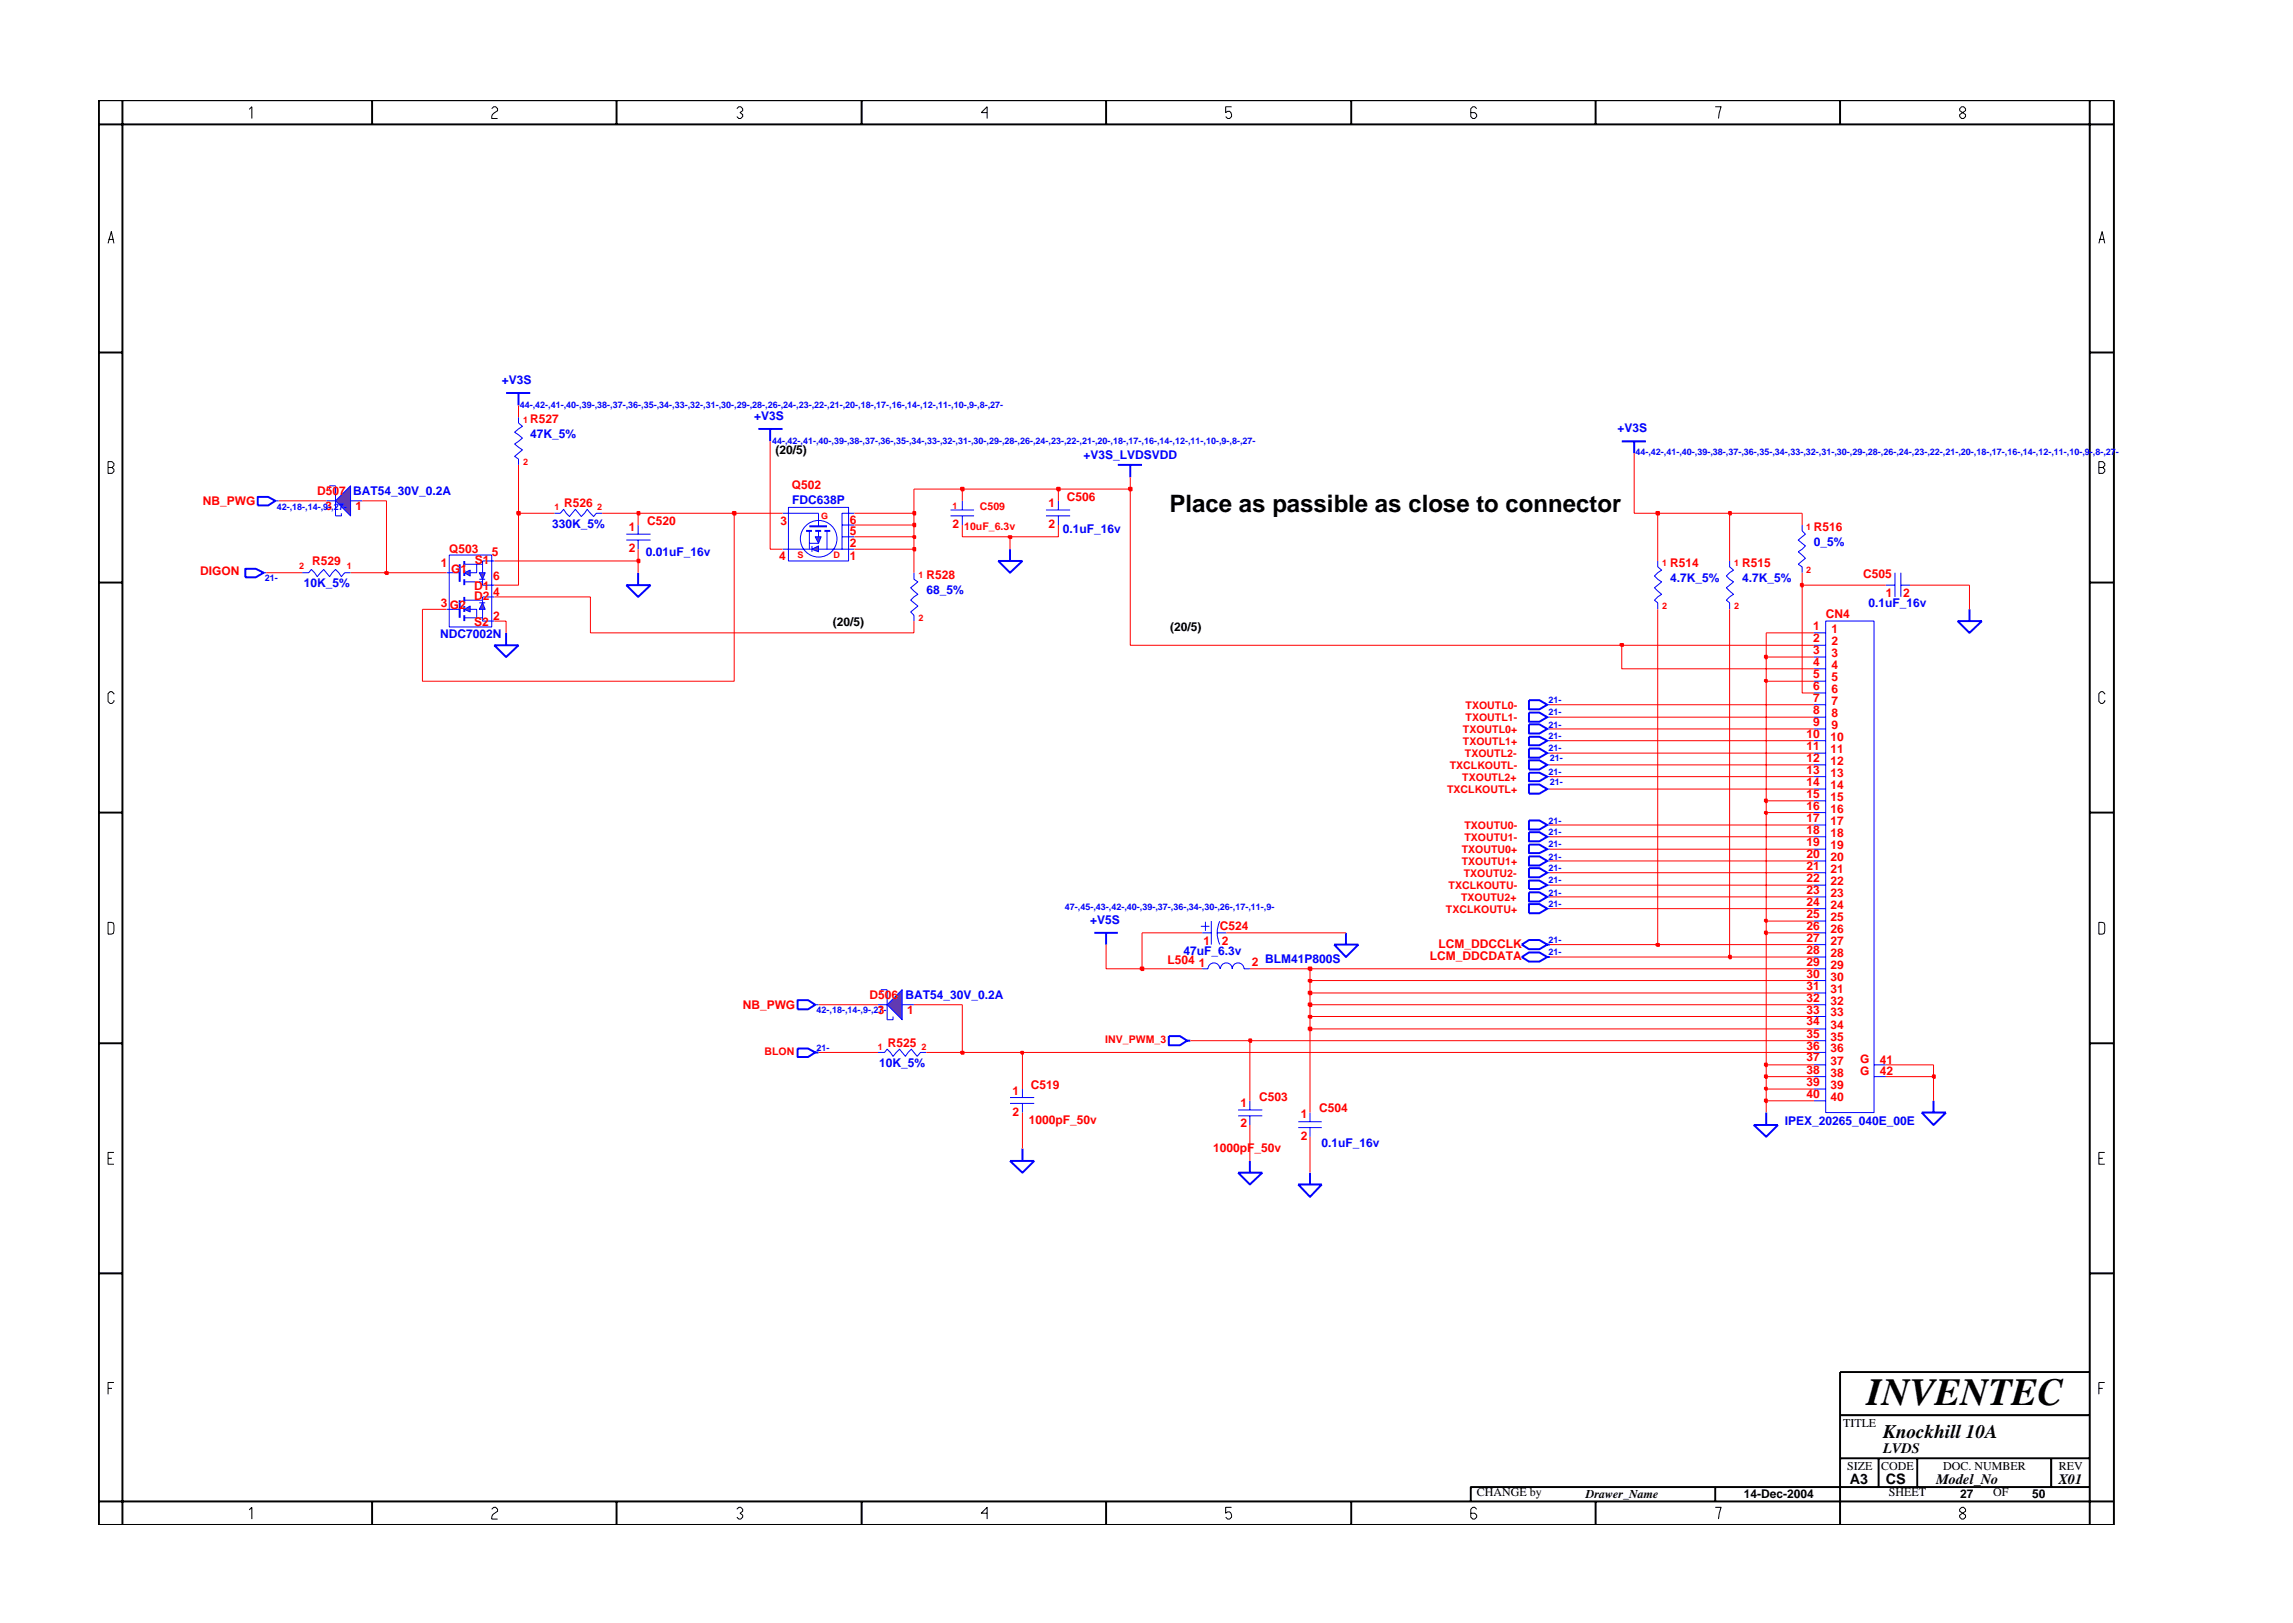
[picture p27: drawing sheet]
<svg xmlns="http://www.w3.org/2000/svg" width="297mm" height="210mm" viewBox="0 0 297 210" stroke-linecap="round" stroke-linejoin="round" font-family="sans-serif">
<defs><g id="words">
<text font-size="5" x="241.8" y="182">INVENTEC</text>
<text font-size="3.1" x="151.5" y="66.3">Place as passible as close to connector</text>
<text font-size="2.5" x="244" y="186.3">Knockhill 10A</text>
<g font-size="1.9">
<text x="244" y="188.2">LVDS</text>
<text x="239.6" y="192.2">A3</text>
<text x="244.3" y="192.3">CS</text>
<text x="250.8" y="192.2">Model_No</text>
<text x="266.6" y="192.2">X01</text>
</g>
<g font-size="1.6" fill="#00f">
<text x="65" y="49.8">+V3S</text>
<text x="68.7" y="56.8">47K_5%</text>
<text x="97.7" y="54.5">+V3S</text>
<text x="140.4" y="59.5">+V3S_LVDSVDD</text>
<text x="209.5" y="56">+V3S</text>
<text x="45.7" y="64.1">BAT54_30V_0.2A</text>
<text x="102.6" y="65.3">FDC638P</text>
<text x="71.5" y="68.4">330K_5%</text>
<text x="137.7" y="69">0.1uF_16v</text>
<text x="235" y="70.7">0_5%</text>
<text x="39.4" y="76">10K_5%</text>
<text x="83.7" y="72.1">0.01uF_16v</text>
<text x="120" y="77">68_5%</text>
<text x="216.4" y="75.4">4.7K_5%</text>
<text x="225.7" y="75.4">4.7K_5%</text>
<text x="57" y="82.7">NDC7002N</text>
<text x="242.1" y="78.7">0.1uF_16v</text>
<text x="141.2" y="119.7">+V5S</text>
<text x="153.3" y="123.7">47uF_6.3v</text>
<text x="117.3" y="129.4">BAT54_30V_0.2A</text>
<text x="113.9" y="138.3">10K_5%</text>
<text x="171.2" y="148.6">0.1uF_16v</text>
<text x="231.2" y="145.7">IPEX_20265_040E_00E</text>
</g>
<g font-size="1.6" fill="#f00">
<text x="68.7" y="54.8">R527</text>
<text x="26.3" y="65.4">NB_PWG</text>
<text x="41.1" y="64.1">D507</text>
<text x="73.1" y="65.7">R526</text>
<text x="102.6" y="63.4">Q502</text>
<text x="135.8" y="65.7">1</text>
<text x="138.2" y="64.9">C506</text>
<text x="42.2" y="66">3</text>
<text x="46.1" y="66">1</text>
<text x="58.2" y="71.7">Q503</text>
<text x="81.5" y="68.8">1</text>
<text x="81.5" y="71.5">2</text>
<text x="83.8" y="68">C520</text>
<text x="101.1" y="68">3</text>
<text x="110.1" y="70.9">2</text>
<text x="110.1" y="69.4">5</text>
<text x="110.1" y="67.8">6</text>
<text x="123.4" y="68.4">2</text>
<text x="135.8" y="68.4">2</text>
<text x="235" y="68.8">R516</text>
<text x="25.9" y="74.5">DIGON</text>
<text x="40.4" y="73.2">R529</text>
<text x="57.1" y="73.5">1</text>
<text x="58.4" y="74.3">G1</text>
<text x="61.4" y="76.4">D1</text>
<text x="61.4" y="77.7">D2</text>
<text x="61.5" y="73.1">S1</text>
<text x="63.7" y="72.1">5</text>
<text x="63.9" y="75.2">6</text>
<text x="63.9" y="77.2">4</text>
<text x="101" y="72.5">4</text>
<text x="110.1" y="72.5">1</text>
<text x="120" y="75">R528</text>
<text x="216.4" y="73.4">R514</text>
<text x="225.7" y="73.4">R515</text>
<text x="241.3" y="74.9">C505</text>
<text x="244.3" y="77.3">1</text>
<text x="246.6" y="77.3">2</text>
<text x="57.1" y="78.6">3</text>
<text x="58.3" y="78.9">G2</text>
<text x="61.4" y="81">S2</text>
<text x="63.9" y="80.3">2</text>
<text x="234.9" y="83.1">2</text>
<text x="234.9" y="81.6">1</text>
<text x="236.5" y="80">CN4</text>
<text x="237.2" y="83.6">2</text>
<text x="237.2" y="82">1</text>
<text x="234.9" y="84.8">3</text>
<text x="234.9" y="86.3">4</text>
<text x="234.9" y="87.8">5</text>
<text x="234.9" y="89.4">6</text>
<text x="237.2" y="85.1">3</text>
<text x="237.2" y="88.3">5</text>
<text x="237.2" y="89.8">6</text>
<text x="237.2" y="86.6">4</text>
<text x="234" y="95.6">10</text>
<text x="234.9" y="94.1">9</text>
<text x="234.9" y="90.9">7</text>
<text x="234.9" y="92.5">8</text>
<text x="237.1" y="96">10</text>
<text x="237.2" y="94.4">9</text>
<text x="237.2" y="91.3">7</text>
<text x="237.2" y="92.9">8</text>
<text x="234" y="97.1">11</text>
<text x="234" y="98.7">12</text>
<text x="234" y="100.3">13</text>
<text x="234" y="101.8">14</text>
<text x="237.1" y="97.6">11</text>
<text x="237.1" y="99.1">12</text>
<text x="237.1" y="100.6">13</text>
<text x="234" y="103.4">15</text>
<text x="234" y="104.9">16</text>
<text x="234" y="106.4">17</text>
<text x="237.1" y="102.2">14</text>
<text x="237.1" y="103.7">15</text>
<text x="237.1" y="105.3">16</text>
<text x="237.1" y="106.9">17</text>
<text x="234" y="108">18</text>
<text x="234" y="109.6">19</text>
<text x="234" y="111.2">20</text>
<text x="234" y="112.7">21</text>
<text x="237.1" y="108.4">18</text>
<text x="237.1" y="110">19</text>
<text x="237.1" y="111.5">20</text>
<text x="237.1" y="113.1">21</text>
<text x="234" y="114.2">22</text>
<text x="234" y="115.8">23</text>
<text x="234" y="117.4">24</text>
<text x="234" y="118.9">25</text>
<text x="237.1" y="114.7">22</text>
<text x="237.1" y="116.2">23</text>
<text x="237.1" y="117.7">24</text>
<text x="237.1" y="119.3">25</text>
<text x="151.3" y="124.9">L504</text>
<text x="155.3" y="125.3">1</text>
<text x="155.9" y="122.4">1</text>
<text x="158" y="120.4">C524</text>
<text x="158.3" y="122.4">2</text>
<text x="162.2" y="125.1">2 BLM41P800S</text>
<text x="185.2" y="124.3">LCM_DDCDATA</text>
<text x="186.3" y="122.8">LCM_DDCCLK</text>
<text x="234" y="120.5">26</text>
<text x="234" y="122">27</text>
<text x="234" y="123.5">28</text>
<text x="234" y="125.1">29</text>
<text x="237.1" y="120.8">26</text>
<text x="237.1" y="122.4">27</text>
<text x="237.1" y="124">28</text>
<text x="237.1" y="125.5">29</text>
<text x="96.2" y="130.7">NB_PWG</text>
<text x="112.6" y="129.4">D506</text>
<text x="113.7" y="131.3">3</text>
<text x="117.5" y="131.3">1</text>
<text x="234" y="126.7">30</text>
<text x="234" y="128.2">31</text>
<text x="234" y="129.8">32</text>
<text x="234" y="131.3">33</text>
<text x="237.1" y="127">30</text>
<text x="237.1" y="128.6">31</text>
<text x="237.1" y="130.2">32</text>
<text x="237.1" y="131.7">33</text>
<text x="115" y="135.6">R525</text>
<text x="234" y="132.8">34</text>
<text x="234" y="134.5">35</text>
<text x="234" y="136">36</text>
<text x="234" y="137.5">37</text>
<text x="237.1" y="133.3">34</text>
<text x="237.1" y="134.8">35</text>
<text x="237.1" y="136.3">36</text>
<text x="237.1" y="138">37</text>
<text x="241" y="137.8">G</text>
<text x="243.5" y="137.8">41</text>
<text x="131.2" y="141.8">1</text>
<text x="133.5" y="141.1">C519</text>
<text x="160.7" y="143.4">1</text>
<text x="163.1" y="142.6">C503</text>
<text x="234" y="142.2">40</text>
<text x="234" y="139.1">38</text>
<text x="234" y="140.6">39</text>
<text x="237.1" y="142.6">40</text>
<text x="237.1" y="139.5">38</text>
<text x="237.1" y="141.1">39</text>
<text x="241" y="139.3">G</text>
<text x="243.5" y="139.3">42</text>
<text x="131.2" y="144.5">2</text>
<text x="133.3" y="145.5">1000pF_50v</text>
<text x="157.2" y="149.3">1000pF_50v</text>
<text x="160.7" y="146.1">2</text>
<text x="168.5" y="144.9">1</text>
<text x="168.5" y="147.7">2</text>
<text x="170.9" y="144.1">C504</text>
</g>
<g font-size="1.6">
<text x="100.4" y="58.9">(20/5)</text>
<text x="107.9" y="81">(20/5)</text>
<text x="151.6" y="81.8">(20/5)</text>
<text x="238.7" y="184.8">TITLE</text>
<text x="239.3" y="190.4">SIZE</text>
<text x="243.7" y="190.4">CODE</text>
<text x="251.7" y="190.4">DOC. NUMBER</text>
<text x="266.7" y="190.4">REV</text>
<text x="191.3" y="193.9">CHANGE by</text>
<text x="205.4" y="194.1">Drawer_Name</text>
<text x="225.9" y="194.1">14-Dec-2004</text>
<text x="244.7" y="193.9">SHEET</text>
<text x="253.9" y="194.1">27</text>
<text x="258.2" y="193.9">OF</text>
<text x="263.3" y="194.1">50</text>
</g>
<g font-size="1.4" fill="#f00">
<text x="124.9" y="68.6">10uF_6.3v</text>
<text x="126.9" y="66.1">C509</text>
<text x="189.5" y="94.9">TXOUTL0+</text>
<text x="189.9" y="91.8">TXOUTL0-</text>
<text x="189.9" y="93.4">TXOUTL1-</text>
<text x="187.8" y="99.6">TXCLKOUTL-</text>
<text x="189.4" y="101.2">TXOUTL2+</text>
<text x="189.5" y="96.5">TXOUTL1+</text>
<text x="189.8" y="98.1">TXOUTL2-</text>
<text x="187.5" y="102.7">TXCLKOUTL+</text>
<text x="189.7" y="107.4">TXOUTU0-</text>
<text x="189.4" y="110.5">TXOUTU0+</text>
<text x="189.4" y="112">TXOUTU1+</text>
<text x="189.6" y="113.6">TXOUTU2-</text>
<text x="189.7" y="108.9">TXOUTU1-</text>
<text x="187.3" y="118.2">TXCLKOUTU+</text>
<text x="187.7" y="115.2">TXCLKOUTU-</text>
<text x="189.3" y="116.7">TXOUTU2+</text>
<text x="99" y="136.7">BLON</text>
<text x="143.2" y="135.2">INV_PWM_3</text>
</g>
<g font-size="1.2" fill="#00f">
<text x="67.3" y="52.8">44-,42-,41-,40-,39-,38-,37-,36-,35-,34-,33-,32-,31-,30-,29-,28-,26-,24-,23-,22-,21-,20-,18-,17-,16-,14-,12-,11-,10-,9-,8-,27-</text>
<text x="100" y="57.5">44-,42-,41-,40-,39-,38-,37-,36-,35-,34-,33-,32-,31-,30-,29-,28-,26-,24-,23-,22-,21-,20-,18-,17-,16-,14-,12-,11-,10-,9-,8-,27-</text>
<text x="211.9" y="59">44-,42-,41-,40-,39-,38-,37-,36-,35-,34-,33-,32-,31-,30-,29-,28-,26-,24-,23-,22-,21-,20-,18-,17-,16-,14-,12-,11-,10-,9-,8-,27-</text>
<text x="35.8" y="66">42-,18-,14-,9-,27-</text>
<text x="34.3" y="75.3">21-</text>
<text x="200.6" y="95.8">21-</text>
<text x="200.6" y="91.1">21-</text>
<text x="200.6" y="94.3">21-</text>
<text x="200.6" y="92.7">21-</text>
<text x="200.6" y="100.4">21-</text>
<text x="200.6" y="97.3">21-</text>
<text x="200.8" y="98.6">21-</text>
<text x="200.8" y="101.7">21-</text>
<text x="200.6" y="106.7">21-</text>
<text x="200.6" y="109.8">21-</text>
<text x="200.6" y="108.2">21-</text>
<text x="200.6" y="112.9">21-</text>
<text x="200.6" y="111.4">21-</text>
<text x="138" y="117.8">47-,45-,43-,42-,40-,39-,37-,36-,34-,30-,26-,17-,11-,9-</text>
<text x="200.6" y="117.5">21-</text>
<text x="200.6" y="116">21-</text>
<text x="200.6" y="114.4">21-</text>
<text x="200.6" y="123.7">21-</text>
<text x="200.6" y="122.2">21-</text>
<text x="105.8" y="131.2">42-,18-,14-,9-,27-</text>
<text x="105.8" y="136.2">21-</text>
</g>
<g font-size="1.2" fill="#f00">
<text x="67.8" y="54.8">1</text>
<text x="67.8" y="60.2">2</text>
<text x="123.4" y="65.9">1</text>
<text x="71.8" y="66.1">1</text>
<text x="77.4" y="66.1">2</text>
<text x="106.4" y="67.3">G</text>
<text x="234" y="68.7">1</text>
<text x="38.8" y="73.7">2</text>
<text x="44.9" y="73.8">1</text>
<text x="103.3" y="72.3">S</text>
<text x="108" y="72.3">D</text>
<text x="119" y="74.9">1</text>
<text x="215.3" y="73.4">1</text>
<text x="224.6" y="73.4">1</text>
<text x="234" y="74.2">2</text>
<text x="119" y="80.5">2</text>
<text x="215.3" y="78.9">2</text>
<text x="224.6" y="78.9">2</text>
<text x="113.7" y="136">1</text>
<text x="119.4" y="136">2</text>
</g>
</g></defs>
<path d="M57.9 78.9h1.6M244.3 75.8h1.2M245.5 74.2v3.1M246.2 75.8h1.2M246.2 74.2v3.1M200.4 99.1h.4M200.4 116.2h.4M113.7 136.3h.9l.3-.4 .8 .9 .8-.9 .8 .9 .8-.9 .7 .9 .4-.5h.8" fill="none" stroke="#00f" stroke-width=".13"/>
<path d="M210.1 57.2h3.1M211.7 57.2v1.5M59.5 77.8v2.2M64 83.6h3.2l-1.6 1.5zM65.6 82v1.6M198.1 98.5h1.3l1 .6-1 .6h-1.3zM198.1 115.6h1.3l1 .6-1 .6h-1.3zM103.3 135.8h1.4l.9 .5-.9 .6h-1.4zM105.6 136.3h.4M160.4 151.9h3.1l-1.6 1.5zM161.9 150.4v1.5" fill="none" stroke="#00f" stroke-width=".25"/>
<path d="M62.5 78.1l.4 .8h-.8z" fill="#3c3cc8"/>
<path d="M62.1 78.1h.8M62.5 78.1l.4 .8h-.8z" fill="none" stroke="#00f" stroke-width=".13"/>
<path d="M60.1 78.9l.8-.4v.8z" fill="#3c3cc8"/>
<path d="M57.9 74.2h1.6M60.1 78.9l.8-.4v.8zM60.1 77.8h2.4M60.9 78.9h.9v1.1M62.5 78.9v1.6h1.5M64 77.3h-1.5v.8M60.1 80h2.4" fill="none" stroke="#00f" stroke-width=".13"/>
<path d="M59.5 73.1v2.3M60.1 77.3v.8M60.1 78.5v.8M60.1 79.7v.8" fill="none" stroke="#00f" stroke-width=".25"/>
<path d="M62.1 74.2h.8l-.4 .8z" fill="#3c3cc8"/>
<path d="M62.1 74.2h.8l-.4 .8zM62.1 75h.8" fill="none" stroke="#00f" stroke-width=".13"/>
<path d="M60.1 74.2l.8-.3v.7z" fill="#3c3cc8"/>
<g fill="none" stroke="#00f" stroke-width=".13">
<path d="M67.2 54v.8l.5 .4-1 .8 1 .8-1 .7 1 .8-1 .8 .5 .4v.7M42.3 64.9h1.2M43.5 62.9v3.9M45.4 64.9h1.5M58.2 71.9h5.5v9.3h-5.5zM60.1 74.2l.8-.3v.7zM60.1 73.1h2.4M60.1 75.4h2.4M61.8 73.1v1.1h-.9M62.5 75v.8h1.5M64 72.7h-1.5v1.5M81.1 69.2h3.2"/>
<path d="M81.1 70h3.2M82.7 68v1.2M82.7 70v1.1M214.7 72.7v.7l.6 .5-1 .7 1 .8-1 .7 1 .9-1 .8 .4 .3v.8M224.1 72.7v.7l.5 .5-1 .7 1 .8-1 .7 1 .9-1 .8 .5 .3v.8M200.4 91.3h.4M200.4 111.5h.4M200.4 100.6h.4M200.4 113.1h.4M155.7 125.5h.8a.76 .76 0 0 1 .8-.8 .76 .76 0 0 1 .7 .8M158.1 125.5a.76 .76 0 0 1 .8-.8 .76 .76 0 0 1 .7 .8 .76 .76 0 0 1 .8-.8 .76 .76 0 0 1 .7 .8h.8"/>
</g>
<g fill="none" stroke="#00f" stroke-width=".25">
<path d="M60.1 72.7v.7M60.1 73.9v.7M60.1 75v.8M81.1 75.8h3.2l-1.6 1.5zM82.7 74.2v1.6M144.8 60.2h3.1M146.4 60.2v1.6M255.1 78.9v1.6M198.1 90.7h1.3l1 .6-1 .6h-1.3zM253.6 80.5h3.1l-1.6 1.5zM198.1 110.9h1.3l1 .6-1 .6h-1.3zM198.1 100.1h1.3l1 .5-1 .6h-1.3z"/>
<path d="M198.1 112.5h1.3l1 .6-1 .6h-1.3zM172.8 122.4h3.2l-1.6 1.6zM174.4 120.8v1.6M168.2 153.4h3l-1.5 1.7zM169.7 151.9v1.5"/>
</g>
<path d="M45.4 62.9v3.9l-1.9-1.9z" fill="#3c3cc8"/>
<g fill="none" stroke="#00f" stroke-width=".13">
<path d="M39.1 74.2h.9l.3-.4 .8 .9 .8-.9 .8 .9 .8-.9 .7 .9 .4-.5h.8M43.5 62.9h-.8v.5M44.2 66.5v.3h-.7M45.4 62.9v3.9l-1.9-1.9zM118.4 74.2v.8l.5 .4-.9 .7 .9 .9-.9 .8 .9 .7-.9 .8 .4 .4v.8M200.4 94.4h.4M200.4 97.6h.4M235 94.4h1.5M235 83.6h1.5M235 82h1.5M235 86.6h1.5M235 85.1h1.5"/>
<path d="M235 89.8h1.5M235 88.3h1.5M235 92.9h1.5M235 91.3h1.5M235 96h1.5M235 99.1h1.5M235 97.6h1.5M236.5 80.5h6.3v63.6h-6.3zM200.4 108.4h.4M235 102.2h1.5M235 100.6h1.5M235 105.3h1.5"/>
<path d="M235 103.7h1.5M235 108.4h1.5M235 106.9h1.5M235 111.5h1.5M235 110h1.5M235 114.7h1.5M235 113.1h1.5M235 117.7h1.5M235 116.2h1.5M235 119.3h1.5M113.7 130.2h1.2M114.9 128.2v3.9"/>
<path d="M116.9 130.2h1.5M235 120.8h1.5M235 124h1.5M235 122.4h1.5M235 127h1.5M235 125.5h1.5M235 130.2h1.5M235 128.6h1.5M235 133.3h1.5M235 131.7h1.5M235 136.3h1.5M235 134.8h1.5"/>
<path d="M235 139.5h1.5M235 138h1.5M242.8 139.5h1.5M242.8 138h1.5M130.8 142.2h3.2M130.8 142.9h3.2M132.4 141.1v1.1M132.4 142.9v1.2M160.4 143.8h3.1M160.4 144.6h3.1M161.9 142.6v1.2M161.9 144.6v1.1"/>
<path d="M168.2 145.3h3M168.2 146.1h3M169.7 144.1v1.2M169.7 146.1v1.2M235 142.6h1.5M235 141.1h1.5"/>
</g>
<path d="M65.6 50.9h3.1M67.2 50.9v1.6M98.2 55.6h3.2M99.8 55.6v1.6M198.1 93.8h1.3l1 .6-1 .6h-1.3zM198.1 97h1.3l1 .6-1 .6h-1.3zM198.1 107.8h1.3l1 .6-1 .6h-1.3zM130.8 150.4h3.2l-1.6 1.5zM132.4 148.8v1.6M227.2 145.7h3.1l-1.5 1.6zM228.8 144.1v1.6" fill="none" stroke="#00f" stroke-width=".25"/>
<path d="M116.9 128.2v3.9l-2-1.9z" fill="#3c3cc8"/>
<g fill="none" stroke="#00f" stroke-width=".13">
<path d="M34.1 74.2h.4M35.7 64.9h.4M71.8 66.5h.8l.4-.5 .8 .9 .7-.9 .8 .9 .8-.9 .8 .9 .3-.4h.8M106 66.5v1.7M135.5 66.1h3.1M135.5 66.8h3.1M137.1 64.9v1.2M137.1 66.8v1.2M233.5 68v.8l.4 .4-1 .8 1 .7-1 .8 1 .8-1 .8 .6 .3v.8M200.4 92.9h.4M200.4 96h.4M156.2 119.4v1.2"/>
<path d="M156.9 119.3v3.1M158 119.3a3.6 3.6 0 0 0 0 3.1M200.4 117.7h.4M200.4 106.9h.4M200.4 114.7h.4M200.4 102.2h.4M200.4 110h.4M105.6 130.2h.4M114.9 128.2h-.7v.4M115.7 131.7v.4h-.8M116.9 128.2v3.9l-2-1.9zM155.6 120h1.1"/>
<path d="M155.7 120.8h1.2M157.7 120.8h1.2"/>
</g>
<g fill="none" stroke="#00f" stroke-width=".25">
<path d="M31.8 73.7h1.3l1 .5-1 .6h-1.3zM33.4 64.4h1.3l1 .5-1 .6h-1.3zM104.8 68.2h2.3M129.3 72.7h3.1l-1.6 1.5zM130.8 71.1v1.6M198.1 92.3h1.3l1 .6-1 .6h-1.3zM198.1 95.4h1.3l1 .6-1 .5h-1.3zM198.1 117.1h1.3l1 .6-1 .6h-1.3zM198.1 106.3h1.3l1 .6-1 .6h-1.3zM198.1 114.1h1.3l1 .6-1 .5h-1.3zM198.1 101.6h1.3l1 .6-1 .6h-1.3zM198.1 109.4h1.3l1 .6-1 .5h-1.3z"/>
<path d="M103.3 129.6h1.4l.9 .6-.9 .6h-1.4zM151.4 134.2h1.5l.9 .6-.9 .6h-1.5zM153.8 134.8h.4M197.1 122.4l1-.6h1.3l1 .6-1 .6h-1.3zM197.1 124l1-.6h1.3l1 .6-1 .6h-1.3zM200.4 122.4h.4M200.4 124h.4"/>
</g>
<path d="M105.2 71.1l.8-.4v.8z" fill="#3c3cc8"/>
<path d="M105.2 71.1l.8-.4v.8zM105.2 70.7v.8" fill="none" stroke="#00f" stroke-width=".13"/>
<path d="M105.6 69.5h.8l-.4 .9z" fill="#3c3cc8"/>
<g fill="none" stroke="#00f" stroke-width=".13">
<path d="M101.4 71.1h3.8M101.4 66.5h4.6M102.1 65.7h7.8v7h-7.8zM104.8 68.8v2.3M104.8 70.4h1.2M105.6 69.5h.8l-.4 .9zM106 71.1h4.7M106 68.8v.7M107.1 68.8v2.3M109.1 68h1.6M109.1 69.5h1.6M110.7 66.5h-1.6v4.6"/>
<path d="M123.1 66.1h3.1M123.1 66.8h3.1M124.7 64.9v1.2M124.7 66.8v1.2"/>
<circle cx="106.1" cy="69.8" r="2.37"/>
</g>
<path d="M104.4 68.8h.8M105.6 68.8h.8M106.8 68.8h.8M141.8 120.8h3M143.3 120.8v1.6M248.9 144.1h3.2l-1.6 1.6zM250.5 142.6v1.5" fill="none" stroke="#00f" stroke-width=".25"/>
<path d="M161.9 134.8v7.8M169.7 133.3v10.8M132.4 144.1v4.7M161.9 145.7v4.7M169.7 147.3v4.6M228.8 142.6v1.5" fill="none" stroke="#f00" stroke-width=".13"/>
<path d="M228.6 142.4h.3v.4h-.3z" fill="#8e2323"/>
<path d="M228.6 142.4h.3v.4h-.3z" fill="none" stroke="#f00" stroke-width=".25"/>
<path d="M132.4 136.3v4.8M250.5 139.5v3.1M228.8 141.1v1.5h6.2" fill="none" stroke="#f00" stroke-width=".13"/>
<path d="M228.6 140.9h.3v.3h-.3z" fill="#8e2323"/>
<path d="M228.6 140.9h.3v.3h-.3z" fill="none" stroke="#f00" stroke-width=".25"/>
<path d="M228.8 139.5v1.6h6.2" fill="none" stroke="#f00" stroke-width=".13"/>
<path d="M228.6 139.3h.3v.3h-.3z" fill="#8e2323"/>
<path d="M228.6 139.3h.3v.3h-.3z" fill="none" stroke="#f00" stroke-width=".25"/>
<path d="M228.8 138v1.5h6.2M244.3 139.5h6.2" fill="none" stroke="#f00" stroke-width=".13"/>
<path d="M250.4 139.3h.2v.3h-.2z" fill="#8e2323"/>
<path d="M250.4 139.3h.2v.3h-.2z" fill="none" stroke="#f00" stroke-width=".25"/>
<path d="M250.5 138v1.5" fill="none" stroke="#f00" stroke-width=".13"/>
<path d="M228.6 137.8h.3v.3h-.3z" fill="#8e2323"/>
<path d="M228.6 137.8h.3v.3h-.3z" fill="none" stroke="#f00" stroke-width=".25"/>
<path d="M106 136.3h7.7M120 136.3h4.7M228.8 120.8v17.2h6.2M244.3 138h6.2" fill="none" stroke="#f00" stroke-width=".13"/>
<path d="M124.5 136.3h.3v.2h-.3z" fill="#8e2323"/>
<path d="M124.5 136.3h.3v.2h-.3z" fill="none" stroke="#f00" stroke-width=".25"/>
<path d="M124.7 130.2v6.1h7.7" fill="none" stroke="#f00" stroke-width=".13"/>
<path d="M132.3 136.3h.2v.2h-.2z" fill="#8e2323"/>
<path d="M132.3 136.3h.2v.2h-.2z" fill="none" stroke="#f00" stroke-width=".25"/>
<path d="M132.4 136.3h102.6M154.2 134.8h7.7" fill="none" stroke="#f00" stroke-width=".13"/>
<path d="M161.8 134.6h.3v.4h-.3z" fill="#8e2323"/>
<path d="M161.8 134.6h.3v.4h-.3z" fill="none" stroke="#f00" stroke-width=".25"/>
<path d="M161.9 134.8h73.1" fill="none" stroke="#f00" stroke-width=".13"/>
<path d="M169.5 133.1h.4v.4h-.4z" fill="#8e2323"/>
<path d="M169.5 133.1h.4v.4h-.4z" fill="none" stroke="#f00" stroke-width=".25"/>
<path d="M169.7 131.7v1.6h65.3" fill="none" stroke="#f00" stroke-width=".13"/>
<path d="M169.5 131.6h.4v.3h-.4z" fill="#8e2323"/>
<path d="M169.5 131.6h.4v.3h-.4z" fill="none" stroke="#f00" stroke-width=".25"/>
<path d="M106 130.2h7.7M118.4 130.2h6.3M169.7 130.2v1.5h65.3" fill="none" stroke="#f00" stroke-width=".13"/>
<path d="M169.5 130h.4v.3h-.4z" fill="#8e2323"/>
<path d="M169.5 130h.4v.3h-.4z" fill="none" stroke="#f00" stroke-width=".25"/>
<path d="M169.7 128.6v1.6h65.3" fill="none" stroke="#f00" stroke-width=".13"/>
<path d="M169.5 128.5h.4v.3h-.4z" fill="#8e2323"/>
<path d="M169.5 128.5h.4v.3h-.4z" fill="none" stroke="#f00" stroke-width=".25"/>
<path d="M169.7 127v1.6h65.3" fill="none" stroke="#f00" stroke-width=".13"/>
<path d="M169.5 126.9h.4v.3h-.4z" fill="#8e2323"/>
<path d="M169.5 126.9h.4v.3h-.4z" fill="none" stroke="#f00" stroke-width=".25"/>
<path d="M143.3 122.4v3.1h4.6M169.7 125.5v1.5h65.3" fill="none" stroke="#f00" stroke-width=".13"/>
<path d="M147.8 125.3h.3v.4h-.3z" fill="#8e2323"/>
<path d="M147.8 125.3h.3v.4h-.3z" fill="none" stroke="#f00" stroke-width=".25"/>
<path d="M147.9 120.8v4.7h7.8M161.9 125.5h7.8" fill="none" stroke="#f00" stroke-width=".13"/>
<path d="M169.5 125.3h.4v.4h-.4z" fill="#8e2323"/>
<path d="M169.5 125.3h.4v.4h-.4z" fill="none" stroke="#f00" stroke-width=".25"/>
<path d="M169.7 125.5h65.3M200.8 124h23.3" fill="none" stroke="#f00" stroke-width=".13"/>
<path d="M224 123.8h.2v.3h-.2z" fill="#8e2323"/>
<path d="M224 123.8h.2v.3h-.2z" fill="none" stroke="#f00" stroke-width=".25"/>
<path d="M224.1 78.9v45.1h10.9M200.8 122.4h13.9" fill="none" stroke="#f00" stroke-width=".13"/>
<path d="M214.6 122.3h.3v.2h-.3z" fill="#8e2323"/>
<path d="M214.6 122.3h.3v.2h-.3z" fill="none" stroke="#f00" stroke-width=".25"/>
<path d="M214.7 78.9v43.5h20.3M147.9 120.8h7.8M158.9 120.8h15.5" fill="none" stroke="#f00" stroke-width=".13"/>
<path d="M228.6 120.7h.3v.3h-.3z" fill="#8e2323"/>
<path d="M228.6 120.7h.3v.3h-.3z" fill="none" stroke="#f00" stroke-width=".25"/>
<path d="M228.8 119.3v1.5h6.2" fill="none" stroke="#f00" stroke-width=".13"/>
<path d="M228.6 119.2h.3v.2h-.3z" fill="#8e2323"/>
<path d="M228.6 119.2h.3v.2h-.3z" fill="none" stroke="#f00" stroke-width=".25"/>
<path d="M200.8 117.7h34.2M200.8 116.2h34.2M200.8 114.7h34.2M200.8 113.1h34.2M200.8 111.5h34.2M200.8 110h34.2M200.8 108.4h34.2M200.8 106.9h34.2M228.8 105.3v14h6.2" fill="none" stroke="#f00" stroke-width=".13"/>
<path d="M228.6 105.2h.3v.2h-.3z" fill="#8e2323"/>
<path d="M228.6 105.2h.3v.2h-.3z" fill="none" stroke="#f00" stroke-width=".25"/>
<path d="M228.8 103.7v1.6h6.2" fill="none" stroke="#f00" stroke-width=".13"/>
<path d="M228.6 103.6h.3v.3h-.3z" fill="#8e2323"/>
<path d="M228.6 103.6h.3v.3h-.3z" fill="none" stroke="#f00" stroke-width=".25"/>
<path d="M95.1 66.5v21.8h-40.4v-9.4M233.5 75.8v14h1.5M200.8 99.1h34.2M200.8 97.6h34.2M200.8 96h34.2M200.8 94.4h34.2M200.8 92.9h34.2M200.8 91.3h34.2M228.8 88.3v15.4h6.2M200.8 102.2h34.2M200.8 100.6h34.2" fill="none" stroke="#f00" stroke-width=".13"/>
<path d="M228.6 88.1h.3v.2h-.3z" fill="#8e2323"/>
<path d="M228.6 88.1h.3v.2h-.3z" fill="none" stroke="#f00" stroke-width=".25"/>
<path d="M210.1 83.6v3h24.9M228.8 85.1v3.2h6.2" fill="none" stroke="#f00" stroke-width=".13"/>
<path d="M228.6 84.9h.3v.4h-.3z" fill="#8e2323"/>
<path d="M228.6 84.9h.3v.4h-.3z" fill="none" stroke="#f00" stroke-width=".25"/>
<path d="M146.4 63.4v20.2h63.7M228.8 82v3.1h6.2" fill="none" stroke="#f00" stroke-width=".13"/>
<path d="M209.9 83.4h.4v.3h-.4z" fill="#8e2323"/>
<path d="M209.9 83.4h.4v.3h-.4z" fill="none" stroke="#f00" stroke-width=".25"/>
<path d="M54.7 78.9h3.2M64 77.3h12.5v4.7h41.9v-1.5M67.2 66.5v9.3h-3.2M255.1 75.8v3.1M64 80.5h1.6v1.5M210.1 83.6h24.9M228.8 82h6.2" fill="none" stroke="#f00" stroke-width=".13"/>
<path d="M233.3 75.6h.2v.4h-.2z" fill="#8e2323"/>
<path d="M233.3 75.6h.2v.4h-.2z" fill="none" stroke="#f00" stroke-width=".25"/>
<path d="M34.5 74.2h4.6M45.4 74.2h4.7M233.5 74.2v1.6h10.8M247.4 75.8h7.7" fill="none" stroke="#f00" stroke-width=".13"/>
<path d="M49.9 74.1h.3v.3h-.3z" fill="#8e2323"/>
<path d="M49.9 74.1h.3v.3h-.3z" fill="none" stroke="#f00" stroke-width=".25"/>
<path d="M50.1 64.9v9.3h7.8M64 72.7h18.7v1.5M118.4 71.1v3.1" fill="none" stroke="#f00" stroke-width=".13"/>
<path d="M82.6 72.5h.2v.3h-.2z" fill="#8e2323"/>
<path d="M82.6 72.5h.2v.3h-.2z" fill="none" stroke="#f00" stroke-width=".25"/>
<path d="M99.8 57.2v13.9h1.6M82.7 71.1v1.6M110.7 71.1h7.7M214.7 66.5v6.2M224.1 66.5v6.2" fill="none" stroke="#f00" stroke-width=".13"/>
<path d="M118.3 71h.3v.3h-.3z" fill="#8e2323"/>
<path d="M118.3 71h.3v.3h-.3z" fill="none" stroke="#f00" stroke-width=".25"/>
<path d="M110.7 69.5h7.7v1.6M130.8 69.5v1.6" fill="none" stroke="#f00" stroke-width=".13"/>
<path d="M118.3 69.5h.3v.2h-.3z" fill="#8e2323"/>
<path d="M118.3 69.5h.3v.2h-.3z" fill="none" stroke="#f00" stroke-width=".25"/>
<path d="M118.4 68v1.5M124.7 68v1.5h6.1" fill="none" stroke="#f00" stroke-width=".13"/>
<path d="M130.7 69.5h.3v.2h-.3z" fill="#8e2323"/>
<path d="M130.7 69.5h.3v.2h-.3z" fill="none" stroke="#f00" stroke-width=".25"/>
<path d="M82.7 66.5v1.5M110.7 68h7.7M137.1 68v1.5h-6.3" fill="none" stroke="#f00" stroke-width=".13"/>
<path d="M118.3 67.8h.3v.4h-.3z" fill="#8e2323"/>
<path d="M118.3 67.8h.3v.4h-.3z" fill="none" stroke="#f00" stroke-width=".25"/>
<path d="M118.4 66.5v1.5M233.5 66.5v1.5" fill="none" stroke="#f00" stroke-width=".13"/>
<path d="M67 66.3h.3v.4h-.3z" fill="#8e2323"/>
<path d="M67 66.3h.3v.4h-.3z" fill="none" stroke="#f00" stroke-width=".25"/>
<path d="M67.2 60.2v6.3h4.6M78 66.5h4.7" fill="none" stroke="#f00" stroke-width=".13"/>
<path d="M82.6 66.3h.2v.4h-.2z" fill="#8e2323"/>
<path d="M82.6 66.3h.2v.4h-.2z" fill="none" stroke="#f00" stroke-width=".25"/>
<path d="M82.7 66.5h12.4" fill="none" stroke="#f00" stroke-width=".13"/>
<path d="M94.9 66.3h.4v.4h-.4z" fill="#8e2323"/>
<path d="M94.9 66.3h.4v.4h-.4z" fill="none" stroke="#f00" stroke-width=".25"/>
<path d="M95.1 66.5h6.3M110.7 66.5h7.7" fill="none" stroke="#f00" stroke-width=".13"/>
<path d="M118.3 66.3h.3v.4h-.3z" fill="#8e2323"/>
<path d="M118.3 66.3h.3v.4h-.3z" fill="none" stroke="#f00" stroke-width=".25"/>
<path d="M211.7 58.7v7.8h3M118.4 63.4v3.1" fill="none" stroke="#f00" stroke-width=".13"/>
<path d="M214.6 66.3h.3v.4h-.3z" fill="#8e2323"/>
<path d="M214.6 66.3h.3v.4h-.3z" fill="none" stroke="#f00" stroke-width=".25"/>
<path d="M214.7 66.5h9.4" fill="none" stroke="#f00" stroke-width=".13"/>
<path d="M224 66.3h.2v.4h-.2z" fill="#8e2323"/>
<path d="M224 66.3h.2v.4h-.2z" fill="none" stroke="#f00" stroke-width=".25"/>
<path d="M36.1 64.9h6.2M46.9 64.9h3.2M118.4 63.4h6.3v1.5M137.1 63.4v1.5M224.1 66.5h9.4" fill="none" stroke="#f00" stroke-width=".13"/>
<path d="M124.5 63.2h.3v.3h-.3z" fill="#8e2323"/>
<path d="M124.5 63.2h.3v.3h-.3z" fill="none" stroke="#f00" stroke-width=".25"/>
<path d="M124.7 63.4h12.4" fill="none" stroke="#f00" stroke-width=".13"/>
<path d="M136.9 63.2h.4v.3h-.4z" fill="#8e2323"/>
<path d="M136.9 63.2h.4v.3h-.4z" fill="none" stroke="#f00" stroke-width=".25"/>
<path d="M137.1 63.4h9.3" fill="none" stroke="#f00" stroke-width=".13"/>
<path d="M146.2 63.2h.4v.3h-.4z" fill="#8e2323"/>
<path d="M146.2 63.2h.4v.3h-.4z" fill="none" stroke="#f00" stroke-width=".25"/>
<path d="M67.2 52.5v1.5M146.4 61.8v1.6" fill="none" stroke="#f00" stroke-width=".13"/>
<g fill="none" stroke="#000" stroke-width=".25">
<path d="M12.8 13h261v184.6h-261zM12.8 16.1h261M15.9 13v184.6M48.2 13v3.1M79.9 13v3.1M111.6 13v3.1M143.3 13v3.1M175 13v3.1M206.7 13v3.1M238.4 13v3.1M270.7 13v184.6M12.8 45.7h3.1"/>
<path d="M270.7 45.7h3.1M12.8 75.5h3.1M270.7 75.5h3.1M12.8 105.3h3.1M270.7 105.3h3.1M12.8 135.2h3.1M270.7 135.2h3.1M12.8 165h3.1M270.7 165h3.1M270.7 177.7h-32.3v19.9M12.8 194.5h261M48.2 194.5v3.1"/>
<path d="M79.9 194.5v3.1M111.6 194.5v3.1M143.3 194.5v3.1M175 194.5v3.1M206.7 194.5v3.1M222.2 192.6v1.9M238.4 183.3h32.3M238.4 188.9h32.3M243.4 188.9v3.7M248.4 188.9v3.7M265.7 188.9v3.7M270.7 192.6h-80.2v1.9"/>
</g>
<g fill="none" stroke="#000" stroke-width=".13">
<path d="M32.3 14.2l.3-.4v1.6M63.7 14.1l.3-.3h.2l.3 .3v.2l-.5 .4-.3 .4v.3h.8M95.4 14.1l.3-.3h.3l.2 .3v.2l-.3 .3 .3 .2v.3l-.2 .3h-.3l-.3-.3M127.9 14.6h-.8l.8-.8v1.6M159.5 13.8h-.7v.8l.2-.2a.5 .5 0 0 1 .5 .7l-.2 .3h-.3l-.2-.3M191.3 14.1l-.3-.3h-.2l-.3 .3v1l.3 .3h.2l.3-.3v-.3l-.3-.2h-.5M222.2 13.8h.8l-.4 1.6M253.9 14.1l.2-.3h.3l.2 .3v.2l-.7 .5v.3l.2 .3h.3l.2-.3v-.3l-.7-.5zM14 31.5l.4-1.5 .4 1.5M14.1 31h.6M271.9 31.5l.4-1.5 .4 1.5M272 31h.6"/>
<path d="M14 59.8h.5l.3 .3v.2l-.3 .3 .3 .2v.3l-.3 .2h-.5zM14 60.6h.5M271.9 60.6h.5l.3-.3v-.2l-.3-.3h-.5v1.5h.5l.3-.2v-.3l-.3-.2M14.8 89.9l-.3-.3h-.2l-.3 .3v1l.3 .2h.2l.3-.2v-.2M272.7 89.9l-.3-.3h-.3l-.2 .3v1l.2 .2h.3l.3-.2v-.2M14 119.5l.7 .1 .1 .2-.1 1.1-.7 .1zM271.9 119.5l.7 .1 .1 .2-.1 1.1-.7 .1zM14 150.1h.5M14.8 149.3h-.8v1.5h.8M271.9 150.1h.5M272.7 149.3h-.8v1.5h.8M14 179.9h.5"/>
<path d="M14.8 179.1h-.8v1.5M271.9 179.9h.5M272.7 179.1h-.8v1.5M32.3 195.6l.3-.3v1.5M63.7 195.5l.3-.2h.2l.3 .2v.3l-.7 .5-.1 .2v.3h.8M95.4 195.5l.3-.2h.3l.2 .2v.3l-.3 .2 .3 .3v.2l-.2 .3h-.3l-.3-.3M127.9 196h-.8l.8-.7v1.5M159.5 195.3h-.7v.7l.2-.1a.5 .5 0 0 1 .5 .6l-.2 .3h-.3l-.2-.3M191.3 195.5l-.3-.2h-.2l-.3 .2v1l.3 .3h.2l.3-.3v-.2l-.3-.3h-.5M222.2 195.3h.8l-.4 1.5M254.1 195.3l-.2 .2v.3l.7 .5v.2l-.2 .3h-.3l-.2-.3v-.2l.7-.5v-.3l-.2-.2z"/>
</g>
<use href="#words"/>
</svg>
